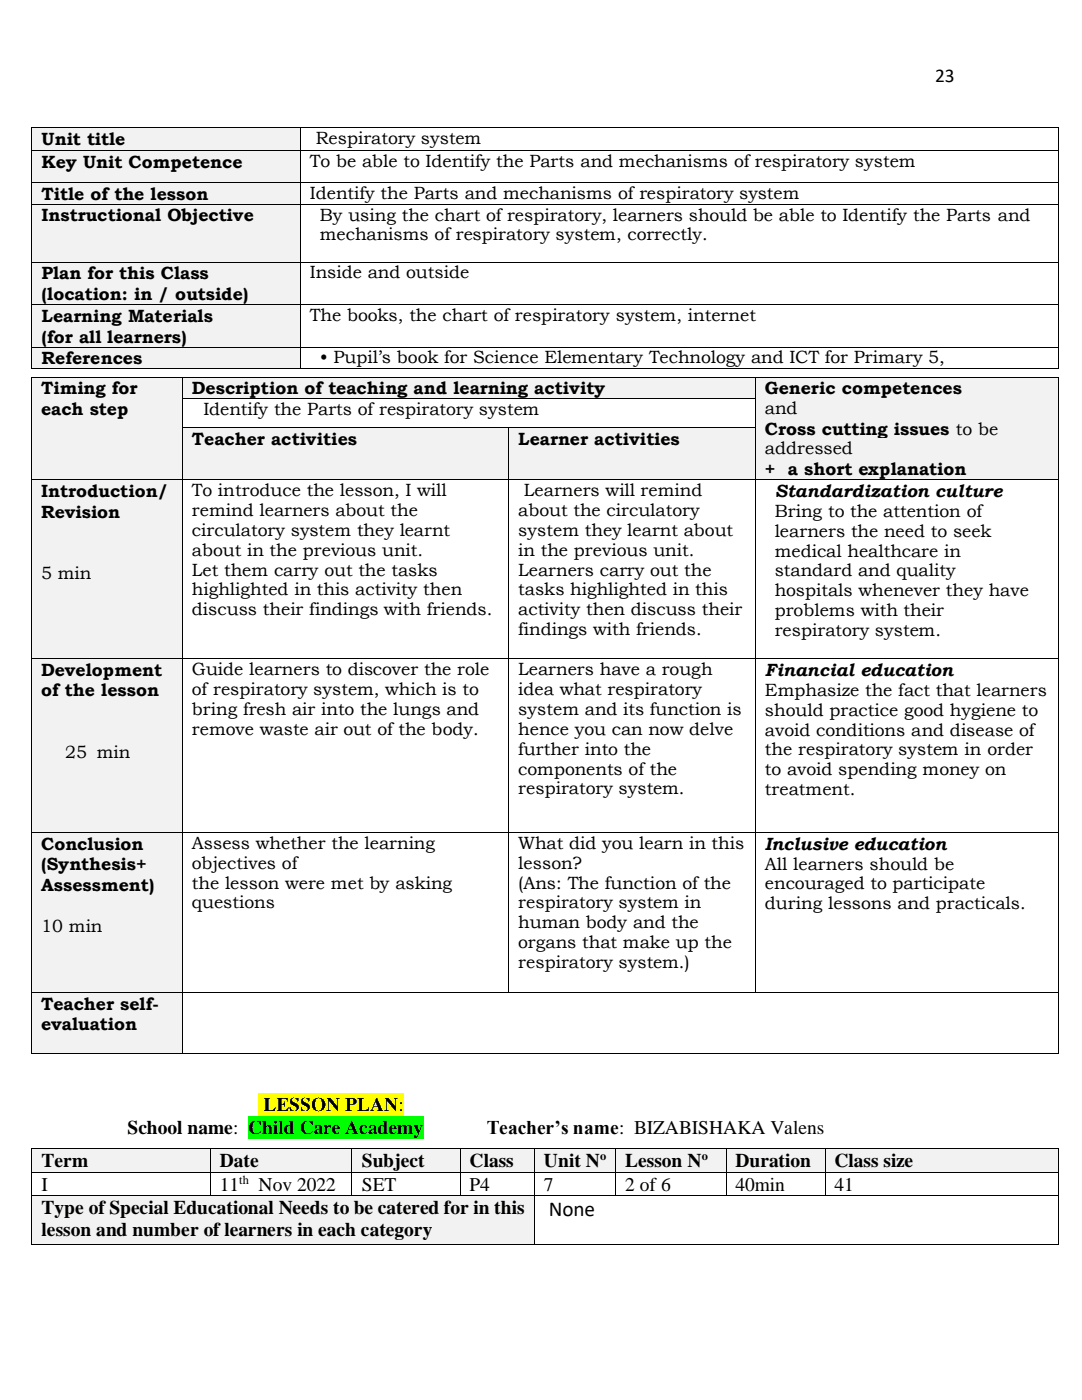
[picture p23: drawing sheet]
<svg xmlns="http://www.w3.org/2000/svg" width="216mm" height="279mm" viewBox="0 0 216 279" stroke-linecap="round" stroke-linejoin="round" font-family="sans-serif">
<defs><g id="words">
<text font-size="4.2" x="109.5" y="242.7">None</text>
<g font-size="3.9">
<text x="186.6" y="16.4">23</text>
<text x="52.6" y="221.8">LESSON PLAN:</text>
<text x="25.4" y="226.3">School name:</text>
<text x="49.5" y="226.3">Child Care Academy</text>
<text x="97.1" y="226.3">Teacher’s name: BIZABISHAKA Valens</text>
<text x="8.3" y="233">Term</text>
<text x="43.9" y="233">Date</text>
<text x="72.2" y="233">Subject</text>
<text x="93.7" y="233">Class</text>
<text x="108.5" y="233">Unit N</text>
<text x="124.8" y="233">Lesson N</text>
<text x="146.7" y="233">Duration</text>
<text x="166.5" y="233">Class size</text>
<text x="8.3" y="237.7">I</text>
<text x="43.9" y="237.7">11</text>
<text x="51.6" y="237.7">Nov 2022</text>
<text x="72.2" y="237.7">SET</text>
<text x="93.7" y="237.7">P4</text>
<text x="108.5" y="237.7">7</text>
<text x="124.8" y="237.7">2 of 6</text>
<text x="146.7" y="237.7">40min</text>
<text x="166.5" y="237.7">41</text>
<text x="8.3" y="242.3">Type of Special Educational Needs to be catered for in this</text>
<text x="8.3" y="246.8">lesson and number of learners in each category</text>
</g>
<g font-size="3.5">
<text x="8.3" y="28.9">Unit title</text>
<text x="63" y="28.8">Respiratory system</text>
<text x="8.3" y="33.5">Key Unit Competence</text>
<text x="61.9" y="33.3">To be able to Identify the Parts and mechanisms of respiratory system</text>
<text x="8.3" y="39.9">Title of the lesson</text>
<text x="61.9" y="39.7">Identify the Parts and mechanisms of respiratory system</text>
<text x="8.3" y="44.2">Instructional Objective</text>
<text x="63.8" y="44">By using the chart of respiratory, learners should be able to Identify the Parts and</text>
<text x="63.8" y="48">mechanisms of respiratory system, correctly.</text>
<text x="8.3" y="55.8">Plan for this Class</text>
<text x="8.3" y="59.9">(location: in / outside)</text>
<text x="61.9" y="55.6">Inside and outside</text>
<text x="8.3" y="64.2">Learning Materials</text>
<text x="61.9" y="64">The books, the chart of respiratory system, internet</text>
<text x="8.3" y="68.4">(for all learners)</text>
<text x="8.3" y="72.7">References</text>
<text x="63.8" y="72.5">• Pupil’s book for Science Elementary Technology and ICT for Primary 5,</text>
<text x="8.2" y="78.7">Timing for</text>
<text x="8.2" y="82.8">each step</text>
<text x="38.3" y="78.7">Description of teaching and learning activity</text>
<text x="40.6" y="82.8">Identify the Parts of respiratory system</text>
<text x="152.6" y="78.7">Generic competences</text>
<text x="152.6" y="82.7">and</text>
<text x="38.3" y="88.8">Teacher activities</text>
<text x="103.4" y="88.8">Learner activities</text>
<text x="152.6" y="86.7">Cross cutting issues to be</text>
<text x="152.6" y="90.7">addressed</text>
<text x="152.6" y="94.8">+ a short explanation</text>
<text x="8.2" y="99.2">Introduction/</text>
<text x="38.3" y="99">To introduce the lesson, I will</text>
<text x="104.6" y="99">Learners will remind</text>
<text x="154.6" y="99.2">Standardization culture</text>
<text x="8.2" y="103.3">Revision</text>
<text x="38.3" y="103">remind learners about the</text>
<text x="38.3" y="106.9">circulatory system they learnt</text>
<text x="103.4" y="103">about the circulatory</text>
<text x="103.4" y="106.9">system they learnt about</text>
<text x="154.6" y="103.1">Bring to the attention of</text>
<text x="154.6" y="107.1">learners the need to seek</text>
<text x="38.3" y="110.9">about in the previous unit.</text>
<text x="103.4" y="110.9">in the previous unit.</text>
<text x="154.6" y="111.1">medical healthcare in</text>
<text x="8.2" y="115.6">5 min</text>
<text x="38.3" y="114.9">Let them carry out the tasks</text>
<text x="38.3" y="118.8">highlighted in this activity then</text>
<text x="103.4" y="114.9">Learners carry out the</text>
<text x="103.4" y="118.8">tasks highlighted in this</text>
<text x="154.6" y="115">standard and quality</text>
<text x="154.6" y="119">hospitals whenever they have</text>
<text x="38.3" y="122.8">discuss their findings with friends.</text>
<text x="103.4" y="122.8">activity then discuss their</text>
<text x="154.6" y="123">problems with their</text>
<text x="103.4" y="126.8">findings with friends.</text>
<text x="154.6" y="127">respiratory system.</text>
<text x="8.2" y="134.9">Development</text>
<text x="38.3" y="134.7">Guide learners to discover the role</text>
<text x="103.4" y="134.7">Learners have a rough</text>
<text x="152.6" y="134.9">Financial education</text>
<text x="8.2" y="138.9">of the lesson</text>
<text x="38.3" y="138.7">of respiratory system, which is to</text>
<text x="38.3" y="142.7">bring fresh air into the lungs and</text>
<text x="103.4" y="138.7">idea what respiratory</text>
<text x="103.4" y="142.7">system and its function is</text>
<text x="152.6" y="138.9">Emphasize the fact that learners</text>
<text x="152.6" y="142.8">should practice good hygiene to</text>
<text x="38.3" y="146.6">remove waste air out of the body.</text>
<text x="103.4" y="146.6">hence you can now delve</text>
<text x="152.6" y="146.8">avoid conditions and disease of</text>
<text x="13" y="151.2">25 min</text>
<text x="103.4" y="150.6">further into the</text>
<text x="103.4" y="154.6">components of the</text>
<text x="152.6" y="150.8">the respiratory system in order</text>
<text x="152.6" y="154.7">to avoid spending money on</text>
<text x="103.4" y="158.5">respiratory system.</text>
<text x="152.6" y="158.7">treatment.</text>
<text x="8.2" y="169.6">Conclusion</text>
<text x="8.2" y="173.7">(Synthesis+</text>
<text x="38.3" y="169.4">Assess whether the learning</text>
<text x="38.3" y="173.4">objectives of</text>
<text x="103.4" y="169.4">What did you learn in this</text>
<text x="103.4" y="173.4">lesson?</text>
<text x="152.6" y="169.6">Inclusive education</text>
<text x="152.6" y="173.5">All learners should be</text>
<text x="8.2" y="177.9">Assessment)</text>
<text x="38.3" y="177.3">the lesson were met by asking</text>
<text x="103.4" y="177.3">(Ans: The function of the</text>
<text x="152.6" y="177.5">encouraged to participate</text>
<text x="8.2" y="186">10 min</text>
<text x="38.3" y="181.3">questions</text>
<text x="103.4" y="181.3">respiratory system in</text>
<text x="103.4" y="185.3">human body and the</text>
<text x="152.6" y="181.5">during lessons and practicals.</text>
<text x="103.4" y="189.2">organs that make up the</text>
<text x="103.4" y="193.2">respiratory system.)</text>
<text x="8.2" y="201.5">Teacher self-</text>
<text x="8.2" y="205.6">evaluation</text>
</g>
<g font-size="2.5">
<text x="119.7" y="231.4">o</text>
<text x="140" y="231.4">o</text>
<text x="47.7" y="236.3">th</text>
</g>
</g></defs>
<g fill="#f2f2f2">
<path d="M6.4 25.6h53.5v4.4h-53.5z" fill-rule="evenodd"/>
<path d="M8.3 25.6h49.8v4.1h-49.8z" fill-rule="evenodd"/>
</g>
<g fill="#000">
<path d="M6.3 25.4h.1v.2h-.1z" fill-rule="evenodd"/>
<path d="M6.3 25.4h.1v.2h-.1z" fill-rule="evenodd"/>
<path d="M59.9 25.4h.2v.2h-.2z" fill-rule="evenodd"/>
<path d="M211.1 25.4h.2v.2h-.2z" fill-rule="evenodd"/>
<path d="M211.1 25.4h.2v.2h-.2z" fill-rule="evenodd"/>
</g>
<path d="M6.3 25.6v4.4M6.4 25.5h53.5M60 25.6v4.4M60.1 25.5h151M211.2 25.6v4.4" fill="none" stroke="#000" stroke-width=".2"/>
<g fill="#f2f2f2">
<path d="M6.4 30.2h53.5v6.1h-53.5z" fill-rule="evenodd"/>
<path d="M8.3 30.2h49.8v4.1h-49.8z" fill-rule="evenodd"/>
</g>
<g fill="#000">
<path d="M6.3 30h.1v.2h-.1z" fill-rule="evenodd"/>
<path d="M59.9 30h.2v.2h-.2z" fill-rule="evenodd"/>
<path d="M211.1 30h.2v.2h-.2z" fill-rule="evenodd"/>
</g>
<path d="M6.3 30.2v6.1M6.4 30.1h53.5M60 30.2v6.1M60.1 30.1h151M211.2 30.2v6.1" fill="none" stroke="#000" stroke-width=".2"/>
<g fill="#f2f2f2">
<path d="M6.4 36.5h53.5v4.2h-53.5z" fill-rule="evenodd"/>
<path d="M8.3 36.5h49.8v4.2h-49.8z" fill-rule="evenodd"/>
</g>
<g fill="#000">
<path d="M6.3 36.3h.1v.2h-.1z" fill-rule="evenodd"/>
<path d="M59.9 36.3h.2v.2h-.2z" fill-rule="evenodd"/>
<path d="M211.1 36.3h.2v.2h-.2z" fill-rule="evenodd"/>
</g>
<path d="M6.3 36.5v4.2M6.4 36.4h53.5M60 36.5v4.2M60.1 36.4h151M211.2 36.5v4.2" fill="none" stroke="#000" stroke-width=".2"/>
<g fill="#f2f2f2">
<path d="M6.4 40.8h53.5v11.4h-53.5z" fill-rule="evenodd"/>
<path d="M8.3 40.8h49.8v4.2h-49.8z" fill-rule="evenodd"/>
</g>
<g fill="#000">
<path d="M6.3 40.7h.1v.1h-.1z" fill-rule="evenodd"/>
<path d="M59.9 40.7h.2v.1h-.2z" fill-rule="evenodd"/>
<path d="M211.1 40.7h.2v.1h-.2z" fill-rule="evenodd"/>
</g>
<path d="M6.3 40.8v11.4M6.4 40.8h53.5M60 40.8v11.4M60.1 40.8h151M211.2 40.8v11.4" fill="none" stroke="#000" stroke-width=".2"/>
<g fill="#f2f2f2">
<path d="M6.4 52.4h53.5v8.3h-53.5z" fill-rule="evenodd"/>
<path d="M8.3 52.4h49.8v4.2h-49.8z" fill-rule="evenodd"/>
<path d="M8.3 56.6h49.8v4.1h-49.8z" fill-rule="evenodd"/>
</g>
<g fill="#000">
<path d="M6.3 52.2h.1v.2h-.1z" fill-rule="evenodd"/>
<path d="M59.9 52.2h.2v.2h-.2z" fill-rule="evenodd"/>
<path d="M211.1 52.2h.2v.2h-.2z" fill-rule="evenodd"/>
</g>
<path d="M6.3 52.4v8.3M6.4 52.3h53.5M60 52.4v8.3M60.1 52.3h151M211.2 52.4v8.3" fill="none" stroke="#000" stroke-width=".2"/>
<g fill="#f2f2f2">
<path d="M6.4 60.9h53.5v8.3h-53.5z" fill-rule="evenodd"/>
<path d="M8.3 60.9h49.8v4.1h-49.8z" fill-rule="evenodd"/>
<path d="M8.3 65h49.8v4.2h-49.8z" fill-rule="evenodd"/>
</g>
<g fill="#000">
<path d="M6.3 60.7h.1v.2h-.1z" fill-rule="evenodd"/>
<path d="M59.9 60.7h.2v.2h-.2z" fill-rule="evenodd"/>
<path d="M211.1 60.7h.2v.2h-.2z" fill-rule="evenodd"/>
</g>
<path d="M6.3 60.9v8.3M6.4 60.8h53.5M60 60.9v8.3M60.1 60.8h151M211.2 60.9v8.3" fill="none" stroke="#000" stroke-width=".2"/>
<g fill="#f2f2f2">
<path d="M6.4 69.3h53.5v4.2h-53.5z" fill-rule="evenodd"/>
<path d="M8.3 69.3h49.8v4.2h-49.8z" fill-rule="evenodd"/>
</g>
<g fill="#000">
<path d="M6.3 69.2h.1v.1h-.1z" fill-rule="evenodd"/>
<path d="M6.3 73.5h.1v.2h-.1z" fill-rule="evenodd"/>
<path d="M6.3 73.5h.1v.2h-.1z" fill-rule="evenodd"/>
<path d="M59.9 69.2h.2v.1h-.2z" fill-rule="evenodd"/>
<path d="M59.9 73.5h.2v.2h-.2z" fill-rule="evenodd"/>
<path d="M211.1 69.2h.2v.1h-.2z" fill-rule="evenodd"/>
<path d="M211.1 73.5h.2v.2h-.2z" fill-rule="evenodd"/>
<path d="M211.1 73.5h.2v.2h-.2z" fill-rule="evenodd"/>
</g>
<path d="M6.3 69.3v4.2M6.4 69.3h53.5M6.4 73.6h53.5M60 69.3v4.2M60.1 69.3h151M60.1 73.6h151M211.2 69.3v4.2" fill="none" stroke="#000" stroke-width=".2"/>
<path d="M51.6 218.2h29v4.5h-29z" fill-rule="evenodd" fill="#ff0"/>
<path d="M49.5 222.7h35v4.5h-35z" fill-rule="evenodd" fill="#0f0"/>
<g fill="#f2f2f2">
<path d="M6.4 229.4h35.4v4.5h-35.4z" fill-rule="evenodd"/>
<path d="M8.3 229.4h31.8v4.5h-31.8z" fill-rule="evenodd"/>
<path d="M42 229.4h28.1v4.5h-28.1z" fill-rule="evenodd"/>
<path d="M43.9 229.4h24.4v4.5h-24.4z" fill-rule="evenodd"/>
<path d="M70.3 229.4h21.5v4.5h-21.5z" fill-rule="evenodd"/>
<path d="M72.2 229.4h17.7v4.5h-17.7z" fill-rule="evenodd"/>
<path d="M91.9 229.4h14.6v4.5h-14.6z" fill-rule="evenodd"/>
<path d="M93.7 229.4h11v4.5h-11z" fill-rule="evenodd"/>
<path d="M106.7 229.4h16v4.5h-16z" fill-rule="evenodd"/>
<path d="M108.5 229.4h12.5v4.5h-12.5z" fill-rule="evenodd"/>
<path d="M122.9 229.4h21.9v4.5h-21.9z" fill-rule="evenodd"/>
<path d="M124.8 229.4h18.1v4.5h-18.1z" fill-rule="evenodd"/>
<path d="M145 229.4h19.6v4.5h-19.6z" fill-rule="evenodd"/>
<path d="M146.7 229.4h16v4.5h-16z" fill-rule="evenodd"/>
<path d="M164.7 229.4h46.4v4.5h-46.4z" fill-rule="evenodd"/>
<path d="M166.5 229.4h42.9v4.5h-42.9z" fill-rule="evenodd"/>
</g>
<g fill="#000">
<path d="M6.3 229.2h.1v.2h-.1z" fill-rule="evenodd"/>
<path d="M6.3 229.2h.1v.2h-.1z" fill-rule="evenodd"/>
<path d="M6.3 233.9h.1v.2h-.1z" fill-rule="evenodd"/>
<path d="M41.8 229.2h.2v.2h-.2z" fill-rule="evenodd"/>
<path d="M41.8 233.9h.2v.2h-.2z" fill-rule="evenodd"/>
<path d="M70.1 229.2h.2v.2h-.2z" fill-rule="evenodd"/>
<path d="M70.1 233.9h.2v.2h-.2z" fill-rule="evenodd"/>
<path d="M91.8 229.2h.1v.2h-.1z" fill-rule="evenodd"/>
<path d="M91.8 233.9h.1v.2h-.1z" fill-rule="evenodd"/>
<path d="M106.5 229.2h.2v.2h-.2z" fill-rule="evenodd"/>
<path d="M106.5 233.9h.2v.2h-.2z" fill-rule="evenodd"/>
<path d="M122.7 229.2h.2v.2h-.2z" fill-rule="evenodd"/>
<path d="M122.7 233.9h.2v.2h-.2z" fill-rule="evenodd"/>
<path d="M144.8 229.2h.2v.2h-.2z" fill-rule="evenodd"/>
<path d="M144.8 233.9h.2v.2h-.2z" fill-rule="evenodd"/>
<path d="M164.6 229.2h.1v.2h-.1z" fill-rule="evenodd"/>
<path d="M164.6 233.9h.1v.2h-.1z" fill-rule="evenodd"/>
<path d="M211.1 229.2h.2v.2h-.2z" fill-rule="evenodd"/>
<path d="M211.1 229.2h.2v.2h-.2z" fill-rule="evenodd"/>
<path d="M211.1 233.9h.2v.2h-.2z" fill-rule="evenodd"/>
</g>
<g fill="none" stroke="#000" stroke-width=".2">
<path d="M6.3 229.4v4.5M6.3 234.1v4.5M6.4 229.3h35.4M6.4 234h35.4M41.9 229.4v4.5M41.9 234.1v4.5M42 229.3h28.1M42 234h28.1M70.2 229.4v4.5M70.2 234.1v4.5M70.3 229.3h21.5M70.3 234h21.5"/>
<path d="M91.8 229.4v4.5M91.8 234.1v4.5M91.9 229.3h14.6M91.9 234h14.6M106.6 229.4v4.5M106.6 234.1v4.5M106.7 229.3h16M106.7 234h16M122.8 229.4v4.5M122.8 234.1v4.5M122.9 229.3h21.9M122.9 234h21.9"/>
<path d="M144.9 229.4v4.5M144.9 234.1v4.5M145 229.3h19.6M145 234h19.6M164.6 229.4v4.5M164.6 234.1v4.5M164.7 229.3h46.4M164.7 234h46.4M211.2 229.4v4.5M211.2 234.1v4.5"/>
</g>
<g fill="#f2f2f2">
<path d="M6.4 238.7h100.1v9.6h-100.1z" fill-rule="evenodd"/>
<path d="M8.3 238.7h96.4v4.4h-96.4z" fill-rule="evenodd"/>
<path d="M8.3 243.1h96.4v4.5h-96.4z" fill-rule="evenodd"/>
</g>
<g fill="#000">
<path d="M6.3 238.6h.1v.1h-.1z" fill-rule="evenodd"/>
<path d="M41.8 238.6h.2v.1h-.2z" fill-rule="evenodd"/>
<path d="M70.1 238.6h.2v.1h-.2z" fill-rule="evenodd"/>
<path d="M91.8 238.6h.1v.1h-.1z" fill-rule="evenodd"/>
<path d="M106.5 238.6h.2v.1h-.2z" fill-rule="evenodd"/>
<path d="M122.7 238.6h.2v.1h-.2z" fill-rule="evenodd"/>
<path d="M144.8 238.6h.2v.1h-.2z" fill-rule="evenodd"/>
<path d="M164.6 238.6h.1v.1h-.1z" fill-rule="evenodd"/>
<path d="M211.1 238.6h.2v.1h-.2z" fill-rule="evenodd"/>
<path d="M6.3 248.3h.1v.2h-.1z" fill-rule="evenodd"/>
<path d="M6.3 248.3h.1v.2h-.1z" fill-rule="evenodd"/>
<path d="M106.5 248.3h.2v.2h-.2z" fill-rule="evenodd"/>
<path d="M211.1 248.3h.2v.2h-.2z" fill-rule="evenodd"/>
<path d="M211.1 248.3h.2v.2h-.2z" fill-rule="evenodd"/>
</g>
<g fill="none" stroke="#000" stroke-width=".2">
<path d="M6.3 238.7v9.6M6.4 238.6h35.4M42 238.6h28.1M70.3 238.6h21.5M91.9 238.6h14.6M106.6 238.7v9.6M106.7 238.6h16M122.9 238.6h21.9M145 238.6h19.6M164.7 238.6h46.4M211.2 238.7v9.6M6.4 248.4h100.1"/>
<path d="M106.7 248.4h104.4"/>
</g>
<g fill="#f2f2f2">
<path d="M6.4 75.3h30v20.3h-30z" fill-rule="evenodd"/>
<path d="M8.2 75.3h26.3v4.2h-26.3z" fill-rule="evenodd"/>
<path d="M8.2 79.5h26.3v4h-26.3z" fill-rule="evenodd"/>
<path d="M8.2 83.5h26.3v4.2h-26.3z" fill-rule="evenodd"/>
<path d="M8.2 87.7h26.3v4.1h-26.3z" fill-rule="evenodd"/>
<path d="M36.5 75.3h114.2v4.2h-114.2z" fill-rule="evenodd"/>
<path d="M38.3 75.3h110.5v4.2h-110.5z" fill-rule="evenodd"/>
<path d="M150.9 75.3h60.1v20.3h-60.1z" fill-rule="evenodd"/>
<path d="M152.6 75.3h56.6v4.2h-56.6z" fill-rule="evenodd"/>
<path d="M152.6 79.5h56.6v4h-56.6z" fill-rule="evenodd"/>
<path d="M152.6 83.5h56.6v4h-56.6z" fill-rule="evenodd"/>
<path d="M152.6 87.5h56.6v4h-56.6z" fill-rule="evenodd"/>
<path d="M152.6 91.5h56.6v4.1h-56.6z" fill-rule="evenodd"/>
</g>
<g fill="#000">
<path d="M6.3 75.2h.1v.1h-.1z" fill-rule="evenodd"/>
<path d="M6.3 75.2h.1v.1h-.1z" fill-rule="evenodd"/>
<path d="M6.3 79.5h.1v.2h-.1z" fill-rule="evenodd"/>
<path d="M36.4 75.2h.1v.1h-.1z" fill-rule="evenodd"/>
<path d="M36.4 79.5h.1v.2h-.1z" fill-rule="evenodd"/>
<path d="M150.7 75.2h.2v.1h-.2z" fill-rule="evenodd"/>
<path d="M150.7 79.5h.2v.2h-.2z" fill-rule="evenodd"/>
<path d="M211 75.2h.2v.1h-.2z" fill-rule="evenodd"/>
<path d="M211 75.2h.2v.1h-.2z" fill-rule="evenodd"/>
<path d="M211 79.5h.2v.2h-.2z" fill-rule="evenodd"/>
</g>
<path d="M6.3 75.3v4.2M6.3 79.7v5.6M6.4 75.3h30M36.4 75.3v4.2M36.4 79.7v5.6M36.5 75.3h114.2M36.5 79.6h114.2M150.8 75.3v4.2M150.8 79.7v5.6M150.9 75.3h60.1M211.1 75.3v4.2M211.1 79.7v5.6" fill="none" stroke="#000" stroke-width=".2"/>
<g fill="#f2f2f2">
<path d="M36.5 85.5h65v10.1h-65z" fill-rule="evenodd"/>
<path d="M38.3 85.5h61.3v4.1h-61.3z" fill-rule="evenodd"/>
<path d="M101.6 85.5h49.1v10.1h-49.1z" fill-rule="evenodd"/>
<path d="M103.4 85.5h45.4v4.1h-45.4z" fill-rule="evenodd"/>
</g>
<g fill="#000">
<path d="M6.3 85.3h.1v.2h-.1z" fill-rule="evenodd"/>
<path d="M36.4 85.3h.1v.2h-.1z" fill-rule="evenodd"/>
<path d="M101.5 85.3h.1v.2h-.1z" fill-rule="evenodd"/>
<path d="M150.7 85.3h.2v.2h-.2z" fill-rule="evenodd"/>
<path d="M211 85.3h.2v.2h-.2z" fill-rule="evenodd"/>
</g>
<path d="M6.3 85.5v10.1M36.4 85.5v10.1M36.5 85.4h65M101.6 85.5v10.1M101.6 85.4h49.1M150.8 85.5v10.1M211.1 85.5v10.1" fill="none" stroke="#000" stroke-width=".2"/>
<g fill="#f2f2f2">
<path d="M6.4 95.8h30v35.6h-30z" fill-rule="evenodd"/>
<path d="M8.2 95.8h26.3v4.2h-26.3z" fill-rule="evenodd"/>
<path d="M8.2 100h26.3v4.1h-26.3z" fill-rule="evenodd"/>
<path d="M8.2 104.1h26.3v4.1h-26.3z" fill-rule="evenodd"/>
<path d="M8.2 108.2h26.3v4.2h-26.3z" fill-rule="evenodd"/>
<path d="M8.2 112.4h26.3v4h-26.3z" fill-rule="evenodd"/>
</g>
<g fill="#000">
<path d="M6.3 95.6h.1v.2h-.1z" fill-rule="evenodd"/>
<path d="M36.4 95.6h.1v.2h-.1z" fill-rule="evenodd"/>
<path d="M101.5 95.6h.1v.2h-.1z" fill-rule="evenodd"/>
<path d="M150.7 95.6h.2v.2h-.2z" fill-rule="evenodd"/>
<path d="M211 95.6h.2v.2h-.2z" fill-rule="evenodd"/>
</g>
<path d="M6.3 95.8v35.6M6.4 95.7h30M36.4 95.8v35.6M36.5 95.7h65M101.6 95.8v35.6M101.6 95.7h49.1M150.8 95.8v35.6M150.9 95.7h60.1M211.1 95.8v35.6" fill="none" stroke="#000" stroke-width=".2"/>
<g fill="#f2f2f2">
<path d="M6.4 131.5h30v34.5h-30z" fill-rule="evenodd"/>
<path d="M8.2 131.5h26.3v4.2h-26.3z" fill-rule="evenodd"/>
<path d="M8.2 135.7h26.3v4h-26.3z" fill-rule="evenodd"/>
<path d="M8.2 139.7h26.3v4.2h-26.3z" fill-rule="evenodd"/>
<path d="M8.2 143.9h26.3v4.1h-26.3z" fill-rule="evenodd"/>
<path d="M8.2 148h26.3v4h-26.3z" fill-rule="evenodd"/>
</g>
<g fill="#000">
<path d="M6.3 131.4h.1v.1h-.1z" fill-rule="evenodd"/>
<path d="M36.4 131.4h.1v.1h-.1z" fill-rule="evenodd"/>
<path d="M101.5 131.4h.1v.1h-.1z" fill-rule="evenodd"/>
<path d="M150.7 131.4h.2v.1h-.2z" fill-rule="evenodd"/>
<path d="M211 131.4h.2v.1h-.2z" fill-rule="evenodd"/>
</g>
<path d="M6.3 131.5v34.5M6.4 131.5h30M36.4 131.5v34.5M36.5 131.5h65M101.6 131.5v34.5M101.6 131.5h49.1M150.8 131.5v34.5M150.9 131.5h60.1M211.1 131.5v34.5" fill="none" stroke="#000" stroke-width=".2"/>
<g fill="#f2f2f2">
<path d="M6.4 166.2h30v31.8h-30z" fill-rule="evenodd"/>
<path d="M8.2 166.2h26.3v4.2h-26.3z" fill-rule="evenodd"/>
<path d="M8.2 170.4h26.3v4.1h-26.3z" fill-rule="evenodd"/>
<path d="M8.2 174.5h26.3v4.1h-26.3z" fill-rule="evenodd"/>
<path d="M8.2 178.6h26.3v4.2h-26.3z" fill-rule="evenodd"/>
<path d="M8.2 182.8h26.3v4h-26.3z" fill-rule="evenodd"/>
</g>
<g fill="#000">
<path d="M6.3 166h.1v.2h-.1z" fill-rule="evenodd"/>
<path d="M36.4 166h.1v.2h-.1z" fill-rule="evenodd"/>
<path d="M101.5 166h.1v.2h-.1z" fill-rule="evenodd"/>
<path d="M150.7 166h.2v.2h-.2z" fill-rule="evenodd"/>
<path d="M211 166h.2v.2h-.2z" fill-rule="evenodd"/>
</g>
<path d="M6.3 166.2v31.8M6.4 166.1h30M36.4 166.2v31.8M36.5 166.1h65M101.6 166.2v31.8M101.6 166.1h49.1M150.8 166.2v31.8M150.9 166.1h60.1M211.1 166.2v31.8" fill="none" stroke="#000" stroke-width=".2"/>
<g fill="#f2f2f2">
<path d="M6.4 198.1h30v12h-30z" fill-rule="evenodd"/>
<path d="M8.2 198.1h26.3v4.2h-26.3z" fill-rule="evenodd"/>
<path d="M8.2 202.3h26.3v4.1h-26.3z" fill-rule="evenodd"/>
</g>
<g fill="#000">
<path d="M6.3 198h.1v.1h-.1z" fill-rule="evenodd"/>
<path d="M36.4 198h.1v.1h-.1z" fill-rule="evenodd"/>
<path d="M101.5 198h.1v.1h-.1z" fill-rule="evenodd"/>
<path d="M150.7 198h.2v.1h-.2z" fill-rule="evenodd"/>
<path d="M211 198h.2v.1h-.2z" fill-rule="evenodd"/>
<path d="M6.3 210.1h.1v.1h-.1z" fill-rule="evenodd"/>
<path d="M6.3 210.1h.1v.1h-.1z" fill-rule="evenodd"/>
<path d="M36.4 210.1h.1v.1h-.1z" fill-rule="evenodd"/>
<path d="M211 210.1h.2v.1h-.2z" fill-rule="evenodd"/>
<path d="M211 210.1h.2v.1h-.2z" fill-rule="evenodd"/>
</g>
<path d="M6.3 198.1v12M6.4 198.1h30M36.4 198.1v12M36.5 198.1h65M101.6 198.1h49.1M150.9 198.1h60.1M211.1 198.1v12M6.4 210.1h30M36.5 210.1h174.5" fill="none" stroke="#000" stroke-width=".2"/>
<use href="#words"/>
</svg>
